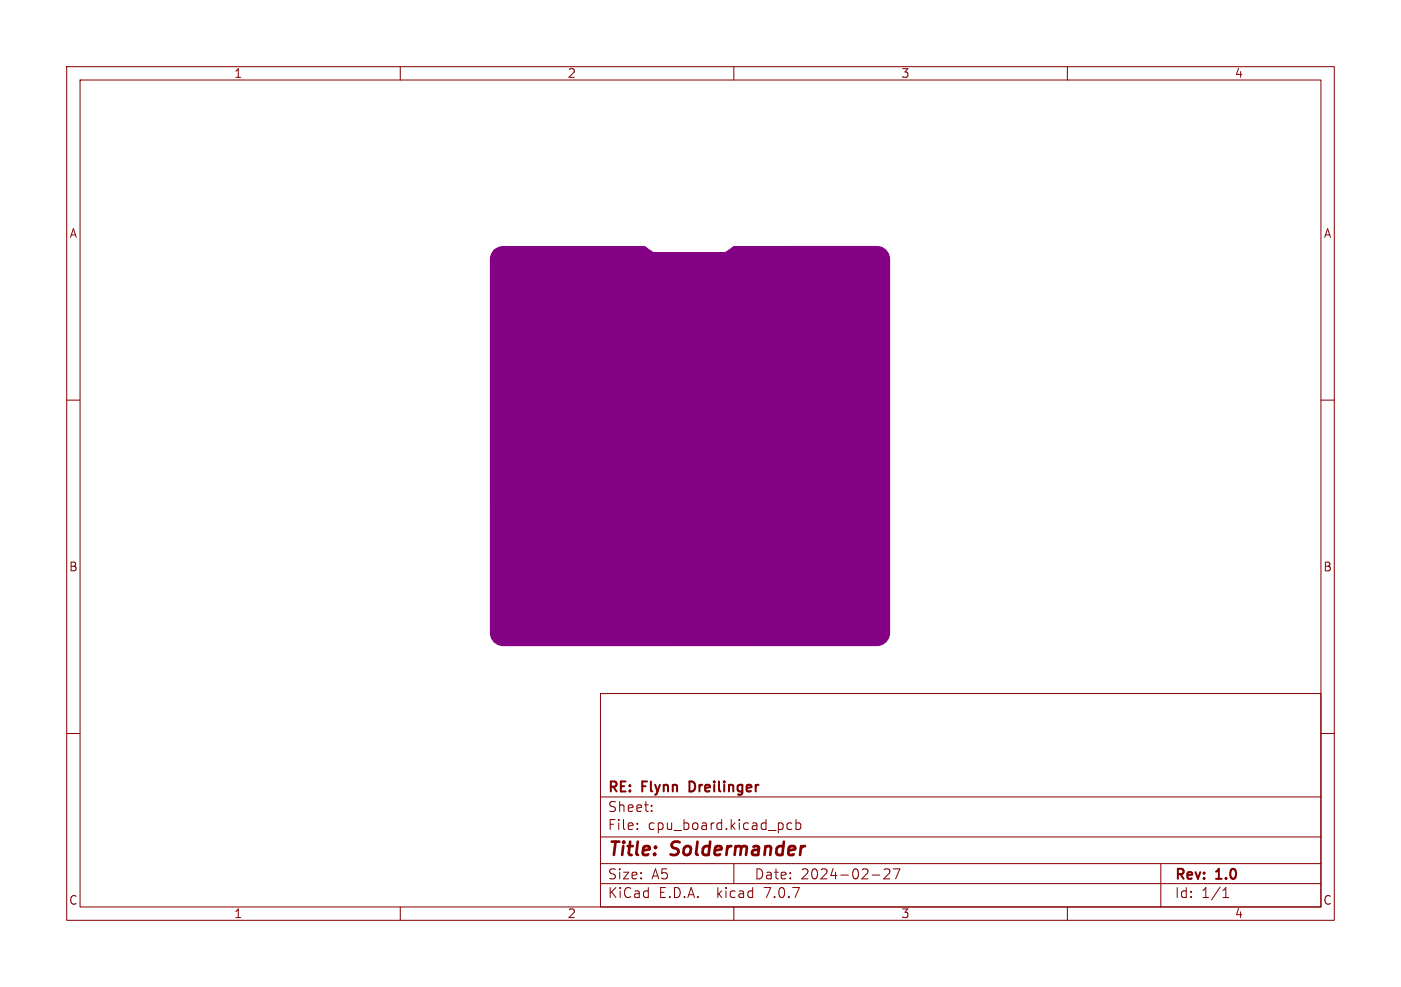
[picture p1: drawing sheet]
<svg xmlns="http://www.w3.org/2000/svg" width="210mm" height="148mm" viewBox="0 0 210 148" stroke-linecap="round" stroke-linejoin="round" font-family="sans-serif">
<defs><g id="words">
<g font-size="2.8" fill="#840000">
<text x="91" y="128.9">Title:</text>
<text x="100.7" y="128.9">Soldermander</text>
</g>
<g font-size="2.1" fill="#840000">
<text x="91" y="119.2">RE:</text>
<text x="96.3" y="119.2">Flynn</text>
<text x="104" y="119.2">Dreilinger</text>
<text x="91" y="124.7">File:</text>
<text x="91" y="122">Sheet:</text>
<text x="97.1" y="124.7">cpu_board.kicad_pcb</text>
<text x="91" y="134.9">KiCad</text>
<text x="91" y="132.1">Size:</text>
<text x="97.7" y="132.1">A5</text>
<text x="98.7" y="134.9">E.D.A.</text>
<text x="107.6" y="134.9">kicad</text>
<text x="113" y="132.1">Date:</text>
<text x="114.8" y="134.9">7.0.7</text>
<text x="120" y="132.1">2024-02-27</text>
<text x="176" y="132.3">Rev:</text>
<text x="176" y="134.9">Id:</text>
<text x="180.1" y="134.9">1/1</text>
<text x="182.4" y="132.3">1.0</text>
</g>
<g font-size="1.8" fill="#840000">
<text x="35" y="11.9">1</text>
<text x="85" y="11.9">2</text>
<text x="135" y="11.9">3</text>
<text x="185" y="11.9">4</text>
<text x="10.3" y="35.9">A</text>
<text x="198.4" y="35.9">A</text>
<text x="10.3" y="85.9">B</text>
<text x="198.3" y="85.9">B</text>
<text x="10.3" y="135.9">C</text>
<text x="35" y="137.9">1</text>
<text x="85" y="137.9">2</text>
<text x="135" y="137.9">3</text>
<text x="185" y="137.9">4</text>
<text x="198.3" y="135.9">C</text>
</g>
</g></defs>
<g fill="none" stroke="#840000" stroke-width=".15">
<path d="M10 10h190v128h-190zM12 12h186v124h-186zM60 10v2M110 10v2M160 10v2M10 60h2M198 60h2M10 110h2M90 104h108v32h-108zM90 119.5h108M198 110h2M60 136v2"/>
<path d="M90 132.5h108M90 129.5h108M90 125.5h108M95.5 124.2v.2M95.5 123.5v.1M97.7 121.5v.2M97.7 120.8v.1M110 136v2M110 129.5v3M118.7 123.5l-.5-.1-.2 .3v.4l.1 .2h.6M119.3 123.5l.4-.1 .3 .3v.4l-.1 .2h-.6M119.3 122.9v1.5"/>
<path d="M130.7 131.2h1.2M132.5 130.4l.2-.1 .5 .1a.41 .41 0 0 1 .1 .5l-.8 .9h.9M133.9 130.3h1l-.7 1.5M160 136v2M174 129.5v6.5M183.3 134.6h.9M183.3 133.5l.4-.4v1.5"/>
</g>
<path d="M120.5 126.9h.2" fill="none" stroke="#840000" stroke-width=".4"/>
<path d="M103.7 117.2h-.4v1.5h.4" fill="none" stroke="#840000" stroke-width=".3"/>
<g fill="#840084" stroke="#840084" stroke-width=".15">
<path d="M111.6 82.7h.6v.7h-.6z"/>
<path d="M110.5 82.7h.6v.7h-.6z"/>
<path d="M79.5 42.5h.7v.6h-.7z"/>
<path d="M79.5 43.6h.7v.6h-.7z"/>
<path d="M112.6 62.4h.6v.7h-.6z"/>
<path d="M111.5 62.4h.6v.7h-.6z"/>
<path d="M120.6 86.9h.7v.6h-.7z"/>
<path d="M120.6 85.8h.7v.6h-.7z"/>
<path d="M124.7 42.4h.7v.6h-.7z"/>
<path d="M124.7 41.3h.7v.6h-.7z"/>
<path d="M119.8 77.7h.8v.8h-.8z"/>
<path d="M118.3 77.7h.7v.8h-.7z"/>
<path d="M80.9 61.5h.7v.6h-.7z"/>
<path d="M80.9 60.4h.7v.6h-.7z"/>
<path d="M123.4 62.5h.6v.7h-.6z"/>
<path d="M124.5 62.5h.6v.7h-.6z"/>
<path d="M114.7 38.4h.6v.7h-.6z"/>
<path d="M113.6 38.4h.6v.7h-.6z"/>
<path d="M118.7 39.4h2.9v3h-2.9z"/>
<path d="M116.5 43.6h1.4v.4h-1.4z"/>
<path d="M116.5 43h1.4v.3h-1.4z"/>
<path d="M116.5 42.3h1.4v.4h-1.4z"/>
<path d="M116.5 41.7h1.4v.3h-1.4z"/>
<path d="M116.5 41h1.4v.4h-1.4z"/>
<path d="M116.5 40.4h1.4v.3h-1.4z"/>
<path d="M116.5 39.7h1.4v.4h-1.4z"/>
<path d="M116.5 39.1h1.4v.3h-1.4z"/>
<path d="M116.5 38.4h1.4v.4h-1.4z"/>
<path d="M116.5 37.8h1.4v.3h-1.4z"/>
<path d="M122.4 37.8h1.4v.3h-1.4z"/>
<path d="M122.4 38.4h1.4v.4h-1.4z"/>
<path d="M122.4 39.1h1.4v.3h-1.4z"/>
<path d="M122.4 39.7h1.4v.4h-1.4z"/>
<path d="M122.4 40.4h1.4v.3h-1.4z"/>
<path d="M122.4 41h1.4v.4h-1.4z"/>
<path d="M122.4 41.7h1.4v.3h-1.4z"/>
<path d="M122.4 42.3h1.4v.4h-1.4z"/>
<path d="M122.4 43h1.4v.3h-1.4z"/>
<path d="M122.4 43.6h1.4v.4h-1.4z"/>
<path d="M131.2 65.6h.7v.6h-.7z"/>
<path d="M131.2 64.5h.7v.6h-.7z"/>
<path d="M108.7 56h.6v.7h-.6z"/>
<path d="M109.8 56h.6v.7h-.6z"/>
<path d="M122 73.4h.6v.7h-.6z"/>
<path d="M120.9 73.4h.6v.7h-.6z"/>
<path d="M111.6 71h.6v.7h-.6z"/>
<path d="M112.7 71h.6v.7h-.6z"/>
<path d="M126.8 77.8l2.5-.1 .1 .3v.7l-.2 .2h-2.3l-.2-.3z"/>
<path d="M126.8 74.8h2.5l.1 .2v.8l-.2 .1h-2.3l-.2-.2z"/>
<path d="M98.8 50.2h.7v.6h-.7z"/>
<path d="M98.8 51.3h.7v.6h-.7z"/>
<path d="M128.4 63.4h.6v.7h-.6z"/>
<path d="M127.3 63.4h.6v.7h-.6z"/>
<path d="M75.8 57.2h.7v.6h-.7z"/>
<path d="M75.8 58.3h.7v.6h-.7z"/>
<path d="M97.7 54.3h.7v.6h-.7z"/>
<path d="M97.7 53.2h.7v.6h-.7z"/>
<path d="M114.1 56.3h.9v.8h-.9z"/>
<path d="M114.1 57.9h.9v.7h-.9z"/>
<path d="M108.6 47.8h.6v.7h-.6z"/>
<path d="M109.7 47.8h.6v.7h-.6z"/>
<path d="M109.6 49h.6v.7h-.6z"/>
<path d="M108.5 49h.6v.7h-.6z"/>
<path d="M85.9 57.2h.7v.6h-.7z"/>
<path d="M85.9 58.3h.7v.6h-.7z"/>
<path d="M125.3 63.4h.6v.7h-.6z"/>
<path d="M126.4 63.4h.6v.7h-.6z"/>
<path d="M82.1 57.2h.7v.6h-.7z"/>
<path d="M82.1 58.3h.7v.6h-.7z"/>
<path d="M87.2 61.5h.7v.6h-.7z"/>
<path d="M87.2 60.4h.7v.6h-.7z"/>
<path d="M108.8 54.3h.7v.6h-.7z"/>
<path d="M108.8 53.2h.7v.6h-.7z"/>
<path d="M84.7 61.5h.7v.6h-.7z"/>
<path d="M84.7 60.4h.7v.6h-.7z"/>
<path d="M83.4 57.2h.7v.6h-.7z"/>
<path d="M83.4 58.3h.7v.6h-.7z"/>
<path d="M114 79.7h1v1h-1z"/>
<path d="M78.3 57.2h.7v.6h-.7z"/>
<path d="M78.3 58.3h.7v.6h-.7z"/>
<path d="M114.7 37.4h.6v.7h-.6z"/>
<path d="M113.6 37.4h.6v.7h-.6z"/>
<path d="M112.7 52.1h2.4v2.5h-2.4z"/>
<path d="M115.8 51.2h1.7v.4h-1.6z"/>
<path d="M115.8 51.8h1.7v.4h-1.6z"/>
<path d="M115.8 52.5h1.7v.4h-1.6z"/>
<path d="M115.8 53.1h1.7v.4h-1.6z"/>
<path d="M115.8 53.8h1.7v.4h-1.6z"/>
<path d="M115.8 54.4h1.7v.4h-1.6z"/>
<path d="M115.8 55.1h1.7v.4h-1.6z"/>
<path d="M110.3 55.1h1.7v.4h-1.7z"/>
<path d="M110.3 54.4h1.7v.4h-1.7z"/>
<path d="M110.3 53.8h1.7v.4h-1.7z"/>
<path d="M110.3 53.1h1.7v.4h-1.7z"/>
<path d="M110.3 52.5h1.7v.4h-1.7z"/>
<path d="M110.3 51.8h1.7v.4h-1.7z"/>
<path d="M110.3 51.2h1.7v.4h-1.7z"/>
<path d="M90.5 46.6h.7v1.5h-.7z"/>
<path d="M91.7 46.6h.8v1.5h-.8z"/>
<path d="M93 46.6h.8v1.5h-.8z"/>
<path d="M94.3 46.6h.7v1.5h-.7z"/>
<path d="M94.3 54.2h.7v1.5h-.7z"/>
<path d="M93 54.2h.8v1.5h-.8z"/>
<path d="M91.7 54.2h.8v1.5h-.8z"/>
<path d="M90.5 54.2h.7v1.5h-.7z"/>
<path d="M104 52.7h.6v1h-.6z"/>
<path d="M103.1 52.7h.5v1h-.5z"/>
<path d="M102.1 52.7h.6v1h-.6z"/>
<path d="M102.1 50h.6v1h-.6z"/>
<path d="M103.1 50h.5v1h-.5z"/>
<path d="M104 50h.6v1h-.6z"/>
<path d="M106.5 46.3h.6v.7h-.6z"/>
<path d="M105.4 46.3h.6v.7h-.6z"/>
<path d="M79.6 61.5h.7v.6h-.7z"/>
<path d="M79.6 60.4h.7v.6h-.7z"/>
<path d="M101.9 57.8h1v1h-1z"/>
<path d="M104.5 75.3h1v1.8h-1z"/>
<path d="M107 75.3h1v1.8h-1z"/>
<path d="M84.9 79.8h.7v.6h-.7z"/>
<path d="M84.9 80.9h.7v.6h-.7z"/>
<path d="M118.2 50.8h.6v.7h-.6z"/>
<path d="M119.3 50.8h.6v.7h-.6z"/>
<path d="M79.6 57.2h.7v.6h-.7z"/>
<path d="M79.6 58.3h.7v.6h-.7z"/>
<path d="M78.3 61.5h.7v.6h-.7z"/>
<path d="M78.3 60.4h.7v.6h-.7z"/>
<path d="M118.8 86.9h1.2v.4h-1.2z"/>
<path d="M112.6 63.8h.6v.7h-.6z"/>
<path d="M111.5 63.8h.6v.7h-.6z"/>
<path d="M119.8 76.1h.8v.8h-.8z"/>
<path d="M118.3 76.1h.7v.8h-.7z"/>
<path d="M121.6 78.7l.3-.2h3.6l.3 .3v1l-.4 .2h-3.6l-.2-.2z"/>
<path d="M121.7 75l3.8-.1 .3 .3v1l-.4 .2h-3.6l-.2-.3v-.9z"/>
<path d="M81.7 69.6h.7v.6h-.7z"/>
<path d="M81.7 68.5h.7v.6h-.7z"/>
<path d="M111 77.5h.9v.8h-.9z"/>
<path d="M109.6 77.5h.9v.8h-.9z"/>
<path d="M109.6 76.4h.9v.8h-.9z"/>
<path d="M111 76.4h.9v.8h-.9z"/>
<path d="M98.8 54.3h.7v.6h-.7z"/>
<path d="M98.8 53.2h.7v.6h-.7z"/>
<path d="M114.7 83.8h.6v.7h-.6z"/>
<path d="M113.6 83.8h.6v.7h-.6z"/>
<path d="M120.2 45.9h2.5v5.2h-2.5z"/>
<path d="M124.4 45.9h2.5l-.1 5.2h-2.5z"/>
<path d="M84.7 57.2h.7v.6h-.7z"/>
<path d="M84.7 58.3h.7v.6h-.7z"/>
<path d="M77 61.5h.7v.6h-.7z"/>
<path d="M77 60.4h.7v.6h-.7z"/>
<path d="M86 61.5h.7v.6h-.7z"/>
<path d="M86 60.4h.7v.6h-.7z"/>
<path d="M96.5 54.3h.7v.6h-.7z"/>
<path d="M96.5 53.2h.7v.6h-.7z"/>
<path d="M131.2 88h.6v2.1h-.6z"/>
<path d="M129.9 88h.6v2.1h-.6z"/>
<path d="M128.7 88h.5v2.1h-.5z"/>
<path d="M127.4 88h.6v2.1h-.6z"/>
<path d="M126.1 88h.6v2.1h-.6z"/>
<path d="M124.9 88h.5v2.1h-.5z"/>
<path d="M123.6 88h.5v2.1h-.5z"/>
<path d="M122.3 88h.6v2.1h-.6z"/>
<path d="M122.3 81.2h.6v2.2h-.6z"/>
<path d="M123.6 81.2h.5v2.2h-.5z"/>
<path d="M124.9 81.2h.5v2.2h-.5z"/>
<path d="M126.1 81.2h.6v2.2h-.6z"/>
<path d="M127.4 81.2h.6v2.2h-.6z"/>
<path d="M128.7 81.2h.5v2.2h-.5z"/>
<path d="M129.9 81.2h.6v2.2h-.6z"/>
<path d="M131.2 81.2h.6v2.2h-.6z"/>
<path d="M114 63.9h1v.5h-1z"/>
<path d="M114 62.6h1v.5h-1z"/>
<path d="M114 61.4h1v.4h-1z"/>
<path d="M114 60.1h1v.4h-1z"/>
<path d="M121.8 60.1h.9v.4h-.9z"/>
<path d="M121.8 61.4h.9v.4h-.9z"/>
<path d="M121.8 62.6h.9v.5h-.9z"/>
<path d="M121.8 63.9h.9v.5h-.9z"/>
<path d="M118.6 56.1l.3-.2h3.6l.2 .3v1l-.3 .2h-3.6l-.2-.2z"/>
<path d="M118.6 52.5l.3-.2h3.6l.2 .3v1l-.3 .2h-3.6l-.2-.2z"/>
<path d="M125.5 67.3h2.5v2.4h-2.5z"/>
<path d="M128.5 70.4h.4v1.7h-.4z"/>
<path d="M127.8 70.4h.4v1.7h-.4z"/>
<path d="M127.2 70.4h.4v1.7h-.4z"/>
<path d="M126.5 70.4h.4v1.7h-.4z"/>
<path d="M125.9 70.4h.4v1.7h-.4z"/>
<path d="M125.2 70.4h.4v1.7h-.4z"/>
<path d="M124.6 70.4h.4v1.7h-.4z"/>
<path d="M124.6 64.9h.4v1.7l-.4-.1z"/>
<path d="M125.2 64.9h.4v1.7l-.4-.1z"/>
<path d="M125.9 64.9h.4v1.7l-.4-.1z"/>
<path d="M126.5 64.9h.4v1.7l-.4-.1z"/>
<path d="M127.2 64.9h.4v1.7l-.4-.1z"/>
<path d="M127.8 64.9h.4v1.7l-.4-.1z"/>
<path d="M128.5 64.9h.4v1.7l-.4-.1z"/>
<path d="M76.7 74.8h1.3v1.3h-1.3z"/>
<path d="M111.6 81.5h.6v.7h-.6z"/>
<path d="M110.5 81.5h.6v.7h-.6z"/>
<path d="M124.7 38.6h.7v.6h-.7z"/>
<path d="M124.7 37.5h.7v.6h-.7z"/>
<path d="M97.6 50.2h.7v.6h-.7z"/>
<path d="M97.6 51.3h.7v.6h-.7z"/>
<path d="M104.7 56.3h1v1h-1z"/>
<path d="M115.6 56.3h.8v.8h-.8z"/>
<path d="M115.6 57.9h.8v.7h-.8z"/>
<path d="M123.4 61.3h.6v.7h-.6z"/>
<path d="M124.5 61.3h.6v.7h-.6z"/>
<path d="M111.6 47.4l.9-.1 .2 .2v2.3l-.1 .2h-.8l-.2-.1z"/>
<path d="M114.6 47.4l.8-.1 .3 .2v2.3l-.2 .2h-.7l-.3-.1z"/>
<path d="M112.3 85.4h.7v.6h-.7z"/>
<path d="M112.3 86.5h.7v.6h-.7z"/>
<path d="M108.7 75.2h.6v.7h-.6z"/>
<path d="M109.8 75.2h.6v.7h-.6z"/>
<path d="M130 64.6h.7v.6h-.7z"/>
<path d="M130 65.7h.7v.6h-.7z"/>
<path d="M124.7 40.5h.7v.6h-.7z"/>
<path d="M124.7 39.4h.7v.6h-.7z"/>
<path d="M108.8 51.3h.7v.6h-.7z"/>
<path d="M108.8 52.4h.7v.6h-.7z"/>
<path d="M123.4 72.4h.7v.6h-.7z"/>
<path d="M123.4 73.5h.7v.6h-.7z"/>
<path d="M104.9 43.7h.3v1.2h-.3z"/>
<path d="M103.9 43.7h.3v1.2h-.3z"/>
<path d="M102.4 43.7h.3v1.2h-.3z"/>
<path d="M101.4 43.7h.3v1.2h-.3z"/>
<path d="M99.8 43.7h.6v1.2h-.6z"/>
<path d="M100.6 43.7h.6v1.2h-.6z"/>
<path d="M101.9 43.7h.3v1.2h-.3z"/>
<path d="M102.9 43.7h.3v1.2h-.3z"/>
<path d="M103.4 43.7h.3v1.2h-.3z"/>
<path d="M104.4 43.7h.3v1.2h-.3z"/>
<path d="M105.4 43.7h.6v1.2h-.6z"/>
<path d="M106.2 43.7h.6v1.2h-.6z"/>
<path d="M101.6 46.9h.6v.7h-.6z"/>
<path d="M100.5 46.9h.6v.7h-.6z"/>
<path d="M104.3 47.6h.6v.7h-.6z"/>
<path d="M105.4 47.6h.6v.7h-.6z"/>
<path d="M100 50.2h.7v.6h-.7z"/>
<path d="M100 51.3h.7v.6h-.7z"/>
<path d="M96.5 50.2h.7v.6h-.7z"/>
<path d="M96.5 51.3h.7v.6h-.7z"/>
<path d="M75.8 61.5h.7v.6h-.7z"/>
<path d="M75.8 60.4h.7v.6h-.7z"/>
<path d="M130.1 77.8l2.5-.1 .1 .3v.7l-.2 .2h-2.3l-.2-.3z"/>
<path d="M130.1 74.9l2.5-.1 .1 .2v.8l-.2 .1h-2.3l-.2-.2z"/>
<path d="M114.7 39.6h.6v.7h-.6z"/>
<path d="M113.6 39.6h.6v.7h-.6z"/>
<path d="M112.3 75.2h.6v.7h-.6z"/>
<path d="M111.2 75.2h.6v.7h-.6z"/>
<path d="M83.4 61.5h.7v.6h-.7z"/>
<path d="M83.4 60.4h.7v.6h-.7z"/>
<path d="M96.7 80.7h.7v2.4h-.7z"/>
<path d="M96.7 76.8h.7v2.4h-.7z"/>
<path d="M98 80.7h.7v2.4h-.7z"/>
<path d="M98 76.8h.7v2.4h-.7z"/>
<path d="M99.2 80.7h.8v2.4h-.8z"/>
<path d="M99.2 76.8h.8v2.4h-.8z"/>
<path d="M100.5 80.7h.7v2.4h-.7z"/>
<path d="M100.5 76.8h.7v2.4h-.7z"/>
<path d="M101.8 80.7h.7v2.4h-.7z"/>
<path d="M101.8 76.8h.7v2.4h-.7z"/>
<path d="M87.2 57.2h.7v.6h-.7z"/>
<path d="M87.2 58.3h.7v.6h-.7z"/>
<path d="M126.3 43.5h.8v.8h-.8z"/>
<path d="M124.8 43.5h.7v.8h-.7z"/>
<path d="M127.4 62.1h.6v.7h-.6z"/>
<path d="M126.3 62.1h.6v.7h-.6z"/>
<path d="M107.2 78.5h.7v.6h-.7z"/>
<path d="M107.2 77.4h.7v.6h-.7z"/>
<path d="M100 54.3h.7v.6h-.7z"/>
<path d="M100 53.2h.7v.6h-.7z"/>
<path d="M123.6 52.2h3.2l.1 .2v.8l-.2 .2h-3l-.1-.3z"/>
<path d="M123.6 58.1h3.2l.1 .2v.8l-.2 .2h-3l-.1-.2z"/>
<path d="M111.6 44.1l.9-.1 .2 .2v2.3l-.1 .2h-.8l-.2-.1z"/>
<path d="M114.6 44.1l.8-.1 .3 .2v2.3l-.2 .2h-.7l-.3-.1z"/>
<path d="M113.6 86h.7v.6h-.7z"/>
<path d="M113.6 84.9h.7v.6h-.7z"/>
<path d="M81.1 40h1.7v1.7h-1.7z"/>
<path d="M129.5 56.5h1.3v1.3h-1.3z"/>
<path d="M80.9 57.2h.7v.6h-.7z"/>
<path d="M80.9 58.3h.7v.6h-.7z"/>
<path d="M77 57.2h.7v.6h-.7z"/>
<path d="M77 58.3h.7v.6h-.7z"/>
<path d="M104.5 83h1v1h-1z"/>
<path d="M108.6 83h1v1h-1z"/>
<path d="M104.5 81.4h1v1h-1z"/>
<path d="M108.6 81.4h1v1h-1z"/>
<path d="M116 67.1h4.8v4.7h-4.8z"/>
<path d="M114 71.1h1v.5h-1z"/>
<path d="M114 69.8h1v.5h-1z"/>
<path d="M114 68.6h1v.4h-1z"/>
<path d="M114 67.3h1v.5h-1z"/>
<path d="M121.8 67.3h1v.5h-1z"/>
<path d="M121.8 68.6h1v.4h-1z"/>
<path d="M121.8 69.8h1v.5h-1z"/>
<path d="M121.8 71.1h1v.5h-1z"/>
<path d="M114.7 86h.7v.6h-.7z"/>
<path d="M114.7 84.9h.7v.6h-.7z"/>
<path d="M104.7 78.5h.7v.6h-.7z"/>
<path d="M104.7 77.4h.7v.6h-.7z"/>
<path d="M113.6 41.7h.7v.6h-.7z"/>
<path d="M113.6 40.6h.7v.6h-.7z"/>
<path d="M103.5 54.6h.4v.9h-.4z"/>
<path d="M103.5 56.3h.4v.9h-.4z"/>
<path d="M102.7 56.3h.4v.9h-.4z"/>
<path d="M102.7 54.6h.4v.9h-.4z"/>
<path d="M82.1 61.5h.7v.6h-.7z"/>
<path d="M82.1 60.4h.7v.6h-.7z"/>
<circle cx="109.8" cy="73.3" r=".18"/>
<circle cx="109" cy="73.3" r=".18"/>
<circle cx="108.2" cy="73.3" r=".18"/>
<circle cx="107.4" cy="73.3" r=".18"/>
<circle cx="106.6" cy="73.3" r=".18"/>
<circle cx="105.8" cy="73.3" r=".18"/>
<circle cx="105" cy="73.3" r=".18"/>
<circle cx="104.2" cy="73.3" r=".18"/>
<circle cx="103.4" cy="73.3" r=".18"/>
<circle cx="102.6" cy="73.3" r=".18"/>
<circle cx="101.8" cy="73.3" r=".18"/>
<circle cx="101" cy="73.3" r=".18"/>
<circle cx="100.2" cy="73.3" r=".18"/>
<circle cx="99.4" cy="73.3" r=".18"/>
<circle cx="98.6" cy="73.3" r=".18"/>
<circle cx="97.8" cy="73.3" r=".18"/>
<circle cx="97" cy="73.3" r=".18"/>
<circle cx="109.8" cy="72.5" r=".18"/>
<circle cx="109" cy="72.5" r=".18"/>
<circle cx="108.2" cy="72.5" r=".18"/>
<circle cx="107.4" cy="72.5" r=".18"/>
<circle cx="106.6" cy="72.5" r=".18"/>
<circle cx="105.8" cy="72.5" r=".18"/>
<circle cx="105" cy="72.5" r=".18"/>
<circle cx="104.2" cy="72.5" r=".18"/>
<circle cx="103.4" cy="72.5" r=".18"/>
<circle cx="102.6" cy="72.5" r=".18"/>
<circle cx="101.8" cy="72.5" r=".18"/>
<circle cx="101" cy="72.5" r=".18"/>
<circle cx="100.2" cy="72.5" r=".18"/>
<circle cx="99.4" cy="72.5" r=".18"/>
<circle cx="98.6" cy="72.5" r=".18"/>
<circle cx="97.8" cy="72.5" r=".18"/>
<circle cx="97" cy="72.5" r=".18"/>
<circle cx="109.8" cy="71.7" r=".18"/>
<circle cx="109" cy="71.7" r=".18"/>
<circle cx="108.2" cy="71.7" r=".18"/>
<circle cx="107.4" cy="71.7" r=".18"/>
<circle cx="106.6" cy="71.7" r=".18"/>
<circle cx="105.8" cy="71.7" r=".18"/>
<circle cx="105" cy="71.7" r=".18"/>
<circle cx="104.2" cy="71.7" r=".18"/>
<circle cx="103.4" cy="71.7" r=".18"/>
<circle cx="102.6" cy="71.7" r=".18"/>
<circle cx="101.8" cy="71.7" r=".18"/>
<circle cx="101" cy="71.7" r=".18"/>
<circle cx="100.2" cy="71.7" r=".18"/>
<circle cx="99.4" cy="71.7" r=".18"/>
<circle cx="98.6" cy="71.7" r=".18"/>
<circle cx="97.8" cy="71.7" r=".18"/>
<circle cx="97" cy="71.7" r=".18"/>
<circle cx="109.8" cy="70.9" r=".18"/>
<circle cx="109" cy="70.9" r=".18"/>
<circle cx="108.2" cy="70.9" r=".18"/>
<circle cx="107.4" cy="70.9" r=".18"/>
<circle cx="106.6" cy="70.9" r=".18"/>
<circle cx="105.8" cy="70.9" r=".18"/>
<circle cx="105" cy="70.9" r=".18"/>
<circle cx="104.2" cy="70.9" r=".18"/>
<circle cx="103.4" cy="70.9" r=".18"/>
<circle cx="102.6" cy="70.9" r=".18"/>
<circle cx="101.8" cy="70.9" r=".18"/>
<circle cx="101" cy="70.9" r=".18"/>
<circle cx="100.2" cy="70.9" r=".18"/>
<circle cx="99.4" cy="70.9" r=".18"/>
<circle cx="98.6" cy="70.9" r=".18"/>
<circle cx="97.8" cy="70.9" r=".18"/>
<circle cx="97" cy="70.9" r=".18"/>
<circle cx="109.8" cy="70.1" r=".18"/>
<circle cx="109" cy="70.1" r=".18"/>
<circle cx="108.2" cy="70.1" r=".18"/>
<circle cx="107.4" cy="70.1" r=".18"/>
<circle cx="106.6" cy="70.1" r=".18"/>
<circle cx="105.8" cy="70.1" r=".18"/>
<circle cx="105" cy="70.1" r=".18"/>
<circle cx="104.2" cy="70.1" r=".18"/>
<circle cx="103.4" cy="70.1" r=".18"/>
<circle cx="102.6" cy="70.1" r=".18"/>
<circle cx="101.8" cy="70.1" r=".18"/>
<circle cx="101" cy="70.1" r=".18"/>
<circle cx="100.2" cy="70.1" r=".18"/>
<circle cx="99.4" cy="70.1" r=".18"/>
<circle cx="98.6" cy="70.1" r=".18"/>
<circle cx="97.8" cy="70.1" r=".18"/>
<circle cx="97" cy="70.1" r=".18"/>
<circle cx="109.8" cy="69.3" r=".18"/>
<circle cx="109" cy="69.3" r=".18"/>
<circle cx="108.2" cy="69.3" r=".18"/>
<circle cx="107.4" cy="69.3" r=".18"/>
<circle cx="106.6" cy="69.3" r=".18"/>
<circle cx="105.8" cy="69.3" r=".18"/>
<circle cx="105" cy="69.3" r=".18"/>
<circle cx="104.2" cy="69.3" r=".18"/>
<circle cx="103.4" cy="69.3" r=".18"/>
<circle cx="102.6" cy="69.3" r=".18"/>
<circle cx="101.8" cy="69.3" r=".18"/>
<circle cx="101" cy="69.3" r=".18"/>
<circle cx="100.2" cy="69.3" r=".18"/>
<circle cx="99.4" cy="69.3" r=".18"/>
<circle cx="98.6" cy="69.3" r=".18"/>
<circle cx="97.8" cy="69.3" r=".18"/>
<circle cx="97" cy="69.3" r=".18"/>
<circle cx="109.8" cy="68.5" r=".18"/>
<circle cx="109" cy="68.5" r=".18"/>
<circle cx="108.2" cy="68.5" r=".18"/>
<circle cx="107.4" cy="68.5" r=".18"/>
<circle cx="106.6" cy="68.5" r=".18"/>
<circle cx="105.8" cy="68.5" r=".18"/>
<circle cx="105" cy="68.5" r=".18"/>
<circle cx="104.2" cy="68.5" r=".18"/>
<circle cx="103.4" cy="68.5" r=".18"/>
<circle cx="102.6" cy="68.5" r=".18"/>
<circle cx="101.8" cy="68.5" r=".18"/>
<circle cx="101" cy="68.5" r=".18"/>
<circle cx="100.2" cy="68.5" r=".18"/>
<circle cx="99.4" cy="68.5" r=".18"/>
<circle cx="98.6" cy="68.5" r=".18"/>
<circle cx="97.8" cy="68.5" r=".18"/>
<circle cx="97" cy="68.5" r=".18"/>
<circle cx="109.8" cy="67.7" r=".18"/>
<circle cx="109" cy="67.7" r=".18"/>
<circle cx="108.2" cy="67.7" r=".18"/>
<circle cx="107.4" cy="67.7" r=".18"/>
<circle cx="106.6" cy="67.7" r=".18"/>
<circle cx="105.8" cy="67.7" r=".18"/>
<circle cx="105" cy="67.7" r=".18"/>
<circle cx="104.2" cy="67.7" r=".18"/>
<circle cx="103.4" cy="67.7" r=".18"/>
<circle cx="102.6" cy="67.7" r=".18"/>
<circle cx="101.8" cy="67.7" r=".18"/>
<circle cx="101" cy="67.7" r=".18"/>
<circle cx="100.2" cy="67.7" r=".18"/>
<circle cx="99.4" cy="67.7" r=".18"/>
<circle cx="98.6" cy="67.7" r=".18"/>
<circle cx="97.8" cy="67.7" r=".18"/>
<circle cx="97" cy="67.7" r=".18"/>
<circle cx="109.8" cy="66.9" r=".18"/>
<circle cx="109" cy="66.9" r=".18"/>
<circle cx="108.2" cy="66.9" r=".18"/>
<circle cx="107.4" cy="66.9" r=".18"/>
<circle cx="106.6" cy="66.9" r=".18"/>
<circle cx="105.8" cy="66.9" r=".18"/>
<circle cx="105" cy="66.9" r=".18"/>
<circle cx="104.2" cy="66.9" r=".18"/>
<circle cx="103.4" cy="66.9" r=".18"/>
<circle cx="102.6" cy="66.9" r=".18"/>
<circle cx="101.8" cy="66.9" r=".18"/>
<circle cx="101" cy="66.9" r=".18"/>
<circle cx="100.2" cy="66.9" r=".18"/>
<circle cx="99.4" cy="66.9" r=".18"/>
<circle cx="98.6" cy="66.9" r=".18"/>
<circle cx="97.8" cy="66.9" r=".18"/>
<circle cx="97" cy="66.9" r=".18"/>
<circle cx="109.8" cy="66.1" r=".18"/>
<circle cx="109" cy="66.1" r=".18"/>
<circle cx="108.2" cy="66.1" r=".18"/>
<circle cx="107.4" cy="66.1" r=".18"/>
<circle cx="106.6" cy="66.1" r=".18"/>
<circle cx="105.8" cy="66.1" r=".18"/>
<circle cx="105" cy="66.1" r=".18"/>
<circle cx="104.2" cy="66.1" r=".18"/>
<circle cx="103.4" cy="66.1" r=".18"/>
<circle cx="102.6" cy="66.1" r=".18"/>
<circle cx="101.8" cy="66.1" r=".18"/>
<circle cx="101" cy="66.1" r=".18"/>
<circle cx="100.2" cy="66.1" r=".18"/>
<circle cx="99.4" cy="66.1" r=".18"/>
<circle cx="98.6" cy="66.1" r=".18"/>
<circle cx="97.8" cy="66.1" r=".18"/>
<circle cx="97" cy="66.1" r=".18"/>
<circle cx="109.8" cy="65.3" r=".18"/>
<circle cx="109" cy="65.3" r=".18"/>
<circle cx="108.2" cy="65.3" r=".18"/>
<circle cx="107.4" cy="65.3" r=".18"/>
<circle cx="106.6" cy="65.3" r=".18"/>
<circle cx="105.8" cy="65.3" r=".18"/>
<circle cx="105" cy="65.3" r=".18"/>
<circle cx="104.2" cy="65.3" r=".18"/>
<circle cx="103.4" cy="65.3" r=".18"/>
<circle cx="102.6" cy="65.3" r=".18"/>
<circle cx="101.8" cy="65.3" r=".18"/>
<circle cx="101" cy="65.3" r=".18"/>
<circle cx="100.2" cy="65.3" r=".18"/>
<circle cx="99.4" cy="65.3" r=".18"/>
<circle cx="98.6" cy="65.3" r=".18"/>
<circle cx="97.8" cy="65.3" r=".18"/>
<circle cx="97" cy="65.3" r=".18"/>
<circle cx="109.8" cy="64.5" r=".18"/>
<circle cx="109" cy="64.5" r=".18"/>
<circle cx="108.2" cy="64.5" r=".18"/>
<circle cx="107.4" cy="64.5" r=".18"/>
<circle cx="106.6" cy="64.5" r=".18"/>
<circle cx="105.8" cy="64.5" r=".18"/>
<circle cx="105" cy="64.5" r=".18"/>
<circle cx="104.2" cy="64.5" r=".18"/>
<circle cx="103.4" cy="64.5" r=".18"/>
<circle cx="102.6" cy="64.5" r=".18"/>
<circle cx="101.8" cy="64.5" r=".18"/>
<circle cx="101" cy="64.5" r=".18"/>
<circle cx="100.2" cy="64.5" r=".18"/>
<circle cx="99.4" cy="64.5" r=".18"/>
<circle cx="98.6" cy="64.5" r=".18"/>
<circle cx="97.8" cy="64.5" r=".18"/>
<circle cx="97" cy="64.5" r=".18"/>
<circle cx="109.8" cy="63.7" r=".18"/>
<circle cx="109" cy="63.7" r=".18"/>
<circle cx="108.2" cy="63.7" r=".18"/>
<circle cx="107.4" cy="63.7" r=".18"/>
<circle cx="106.6" cy="63.7" r=".18"/>
<circle cx="105.8" cy="63.7" r=".18"/>
<circle cx="105" cy="63.7" r=".18"/>
<circle cx="104.2" cy="63.7" r=".18"/>
<circle cx="103.4" cy="63.7" r=".18"/>
<circle cx="102.6" cy="63.7" r=".18"/>
<circle cx="101.8" cy="63.7" r=".18"/>
<circle cx="101" cy="63.7" r=".18"/>
<circle cx="100.2" cy="63.7" r=".18"/>
<circle cx="99.4" cy="63.7" r=".18"/>
<circle cx="98.6" cy="63.7" r=".18"/>
<circle cx="97.8" cy="63.7" r=".18"/>
<circle cx="97" cy="63.7" r=".18"/>
<circle cx="109.8" cy="62.9" r=".18"/>
<circle cx="109" cy="62.9" r=".18"/>
<circle cx="108.2" cy="62.9" r=".18"/>
<circle cx="107.4" cy="62.9" r=".18"/>
<circle cx="106.6" cy="62.9" r=".18"/>
<circle cx="105.8" cy="62.9" r=".18"/>
<circle cx="105" cy="62.9" r=".18"/>
<circle cx="104.2" cy="62.9" r=".18"/>
<circle cx="103.4" cy="62.9" r=".18"/>
<circle cx="102.6" cy="62.9" r=".18"/>
<circle cx="101.8" cy="62.9" r=".18"/>
<circle cx="101" cy="62.9" r=".18"/>
<circle cx="100.2" cy="62.9" r=".18"/>
<circle cx="99.4" cy="62.9" r=".18"/>
<circle cx="98.6" cy="62.9" r=".18"/>
<circle cx="97.8" cy="62.9" r=".18"/>
<circle cx="97" cy="62.9" r=".18"/>
<circle cx="109.8" cy="62.1" r=".18"/>
<circle cx="109" cy="62.1" r=".18"/>
<circle cx="108.2" cy="62.1" r=".18"/>
<circle cx="107.4" cy="62.1" r=".18"/>
<circle cx="106.6" cy="62.1" r=".18"/>
<circle cx="105.8" cy="62.1" r=".18"/>
<circle cx="105" cy="62.1" r=".18"/>
<circle cx="104.2" cy="62.1" r=".18"/>
<circle cx="103.4" cy="62.1" r=".18"/>
<circle cx="102.6" cy="62.1" r=".18"/>
<circle cx="101.8" cy="62.1" r=".18"/>
<circle cx="101" cy="62.1" r=".18"/>
<circle cx="100.2" cy="62.1" r=".18"/>
<circle cx="99.4" cy="62.1" r=".18"/>
<circle cx="98.6" cy="62.1" r=".18"/>
<circle cx="97.8" cy="62.1" r=".18"/>
<circle cx="97" cy="62.1" r=".18"/>
<circle cx="109.8" cy="61.3" r=".18"/>
<circle cx="109" cy="61.3" r=".18"/>
<circle cx="108.2" cy="61.3" r=".18"/>
<circle cx="107.4" cy="61.3" r=".18"/>
<circle cx="106.6" cy="61.3" r=".18"/>
<circle cx="105.8" cy="61.3" r=".18"/>
<circle cx="105" cy="61.3" r=".18"/>
<circle cx="104.2" cy="61.3" r=".18"/>
<circle cx="103.4" cy="61.3" r=".18"/>
<circle cx="102.6" cy="61.3" r=".18"/>
<circle cx="101.8" cy="61.3" r=".18"/>
<circle cx="101" cy="61.3" r=".18"/>
<circle cx="100.2" cy="61.3" r=".18"/>
<circle cx="99.4" cy="61.3" r=".18"/>
<circle cx="98.6" cy="61.3" r=".18"/>
<circle cx="97.8" cy="61.3" r=".18"/>
<circle cx="97" cy="61.3" r=".18"/>
<circle cx="109.8" cy="60.5" r=".18"/>
<circle cx="109" cy="60.5" r=".18"/>
<circle cx="108.2" cy="60.5" r=".18"/>
<circle cx="107.4" cy="60.5" r=".18"/>
<circle cx="106.6" cy="60.5" r=".18"/>
<circle cx="105.8" cy="60.5" r=".18"/>
<circle cx="105" cy="60.5" r=".18"/>
<circle cx="104.2" cy="60.5" r=".18"/>
<circle cx="103.4" cy="60.5" r=".18"/>
<circle cx="102.6" cy="60.5" r=".18"/>
<circle cx="101.8" cy="60.5" r=".18"/>
<circle cx="101" cy="60.5" r=".18"/>
<circle cx="100.2" cy="60.5" r=".18"/>
<circle cx="99.4" cy="60.5" r=".18"/>
<circle cx="98.6" cy="60.5" r=".18"/>
<circle cx="97.8" cy="60.5" r=".18"/>
<circle cx="97" cy="60.5" r=".18"/>
<circle cx="76.4" cy="39.9" r="2.35"/>
<circle cx="77.4" cy="85.4" r=".65"/>
<circle cx="77.4" cy="83.4" r=".65"/>
<circle cx="77.4" cy="81.4" r=".65"/>
<circle cx="77.4" cy="79.4" r=".65"/>
<circle cx="77.4" cy="77.4" r=".65"/>
<circle cx="84.1" cy="68.4" r=".23"/>
<circle cx="84.9" cy="68.4" r=".23"/>
<circle cx="85.7" cy="68.4" r=".23"/>
<circle cx="88.9" cy="68.4" r=".23"/>
<circle cx="89.7" cy="68.4" r=".23"/>
<circle cx="90.5" cy="68.4" r=".23"/>
<circle cx="84.1" cy="69.2" r=".23"/>
<circle cx="84.9" cy="69.2" r=".23"/>
<circle cx="85.7" cy="69.2" r=".23"/>
<circle cx="88.9" cy="69.2" r=".23"/>
<circle cx="89.7" cy="69.2" r=".23"/>
<circle cx="90.5" cy="69.2" r=".23"/>
<circle cx="84.1" cy="70" r=".23"/>
<circle cx="84.9" cy="70" r=".23"/>
<circle cx="85.7" cy="70" r=".23"/>
<circle cx="88.9" cy="70" r=".23"/>
<circle cx="89.7" cy="70" r=".23"/>
<circle cx="90.5" cy="70" r=".23"/>
<circle cx="84.1" cy="70.8" r=".23"/>
<circle cx="84.9" cy="70.8" r=".23"/>
<circle cx="85.7" cy="70.8" r=".23"/>
<circle cx="88.9" cy="70.8" r=".23"/>
<circle cx="89.7" cy="70.8" r=".23"/>
<circle cx="90.5" cy="70.8" r=".23"/>
<circle cx="84.1" cy="71.6" r=".23"/>
<circle cx="84.9" cy="71.6" r=".23"/>
<circle cx="85.7" cy="71.6" r=".23"/>
<circle cx="88.9" cy="71.6" r=".23"/>
<circle cx="89.7" cy="71.6" r=".23"/>
<circle cx="90.5" cy="71.6" r=".23"/>
<circle cx="84.1" cy="72.4" r=".23"/>
<circle cx="84.9" cy="72.4" r=".23"/>
<circle cx="85.7" cy="72.4" r=".23"/>
<circle cx="88.9" cy="72.4" r=".23"/>
<circle cx="89.7" cy="72.4" r=".23"/>
<circle cx="90.5" cy="72.4" r=".23"/>
<circle cx="84.1" cy="73.2" r=".23"/>
<circle cx="84.9" cy="73.2" r=".23"/>
<circle cx="85.7" cy="73.2" r=".23"/>
<circle cx="88.9" cy="73.2" r=".23"/>
<circle cx="89.7" cy="73.2" r=".23"/>
<circle cx="90.5" cy="73.2" r=".23"/>
<circle cx="84.1" cy="74" r=".23"/>
<circle cx="84.9" cy="74" r=".23"/>
<circle cx="85.7" cy="74" r=".23"/>
<circle cx="88.9" cy="74" r=".23"/>
<circle cx="89.7" cy="74" r=".23"/>
<circle cx="90.5" cy="74" r=".23"/>
<circle cx="84.1" cy="74.8" r=".23"/>
<circle cx="84.9" cy="74.8" r=".23"/>
<circle cx="85.7" cy="74.8" r=".23"/>
<circle cx="88.9" cy="74.8" r=".23"/>
<circle cx="89.7" cy="74.8" r=".23"/>
<circle cx="90.5" cy="74.8" r=".23"/>
<circle cx="100.4" cy="43.3" r=".33"/>
<circle cx="106.2" cy="43.3" r=".33"/>
<circle cx="130.4" cy="39.9" r="2.35"/>
<circle cx="76.4" cy="93.9" r="2.35"/>
<circle cx="130.4" cy="93.9" r="2.35"/>
<circle cx="94.7" cy="40.9" r=".85"/>
<circle cx="92.1" cy="40.9" r=".85"/>
<circle cx="89.6" cy="40.9" r=".85"/>
<circle cx="87.1" cy="40.9" r=".85"/>
<circle cx="84.5" cy="40.9" r=".85"/>
<circle cx="130.1" cy="47.2" r=".65"/>
<circle cx="130.1" cy="49.2" r=".65"/>
<circle cx="130.1" cy="51.2" r=".65"/>
<circle cx="130.1" cy="53.2" r=".65"/>
<circle cx="130.1" cy="55.2" r=".65"/>
</g>
<path d="M116.4 87.1h.7M116.4 85.2h.7M119 85.2h.7M119 86.2h.7" fill="none" stroke="#840084" stroke-width=".46"/>
<g fill="none" stroke="#840084" stroke-width=".56">
<path d="M76.1 46.6v1.3M76.1 54.3v1.3M77.4 46.6v1.3M77.4 54.3v1.3M78.7 46.6v1.3M78.7 54.3v1.3M79.9 46.6v1.3M79.9 54.3v1.3M81.2 46.6v1.3M81.2 54.3v1.3M82.5 46.6v1.3M82.5 54.3v1.3"/>
<path d="M83.7 46.6v1.3M83.7 54.3v1.3M85 46.6v1.3M85 54.3v1.3M86.3 46.6v1.3M86.3 54.3v1.3M87.5 46.6v1.3M87.5 54.3v1.3"/>
</g>
<path d="M99 39.4v.6M107.6 39.4v.6M99 43.3v1.1M107.6 43.3v1.1" fill="none" stroke="#840084" stroke-width="1"/>
<path d="M73.9 37.6l.7-.5 .8-.2h21.2l1.3 .9h10.8l1.3-.9h21.4a2 2 0 0 1 2 2v56a2 2 0 0 1-2 2h-56a2 2 0 0 1-2-2v-56l.2-.8z" fill="#840084"/>
<use href="#words"/>
</svg>
